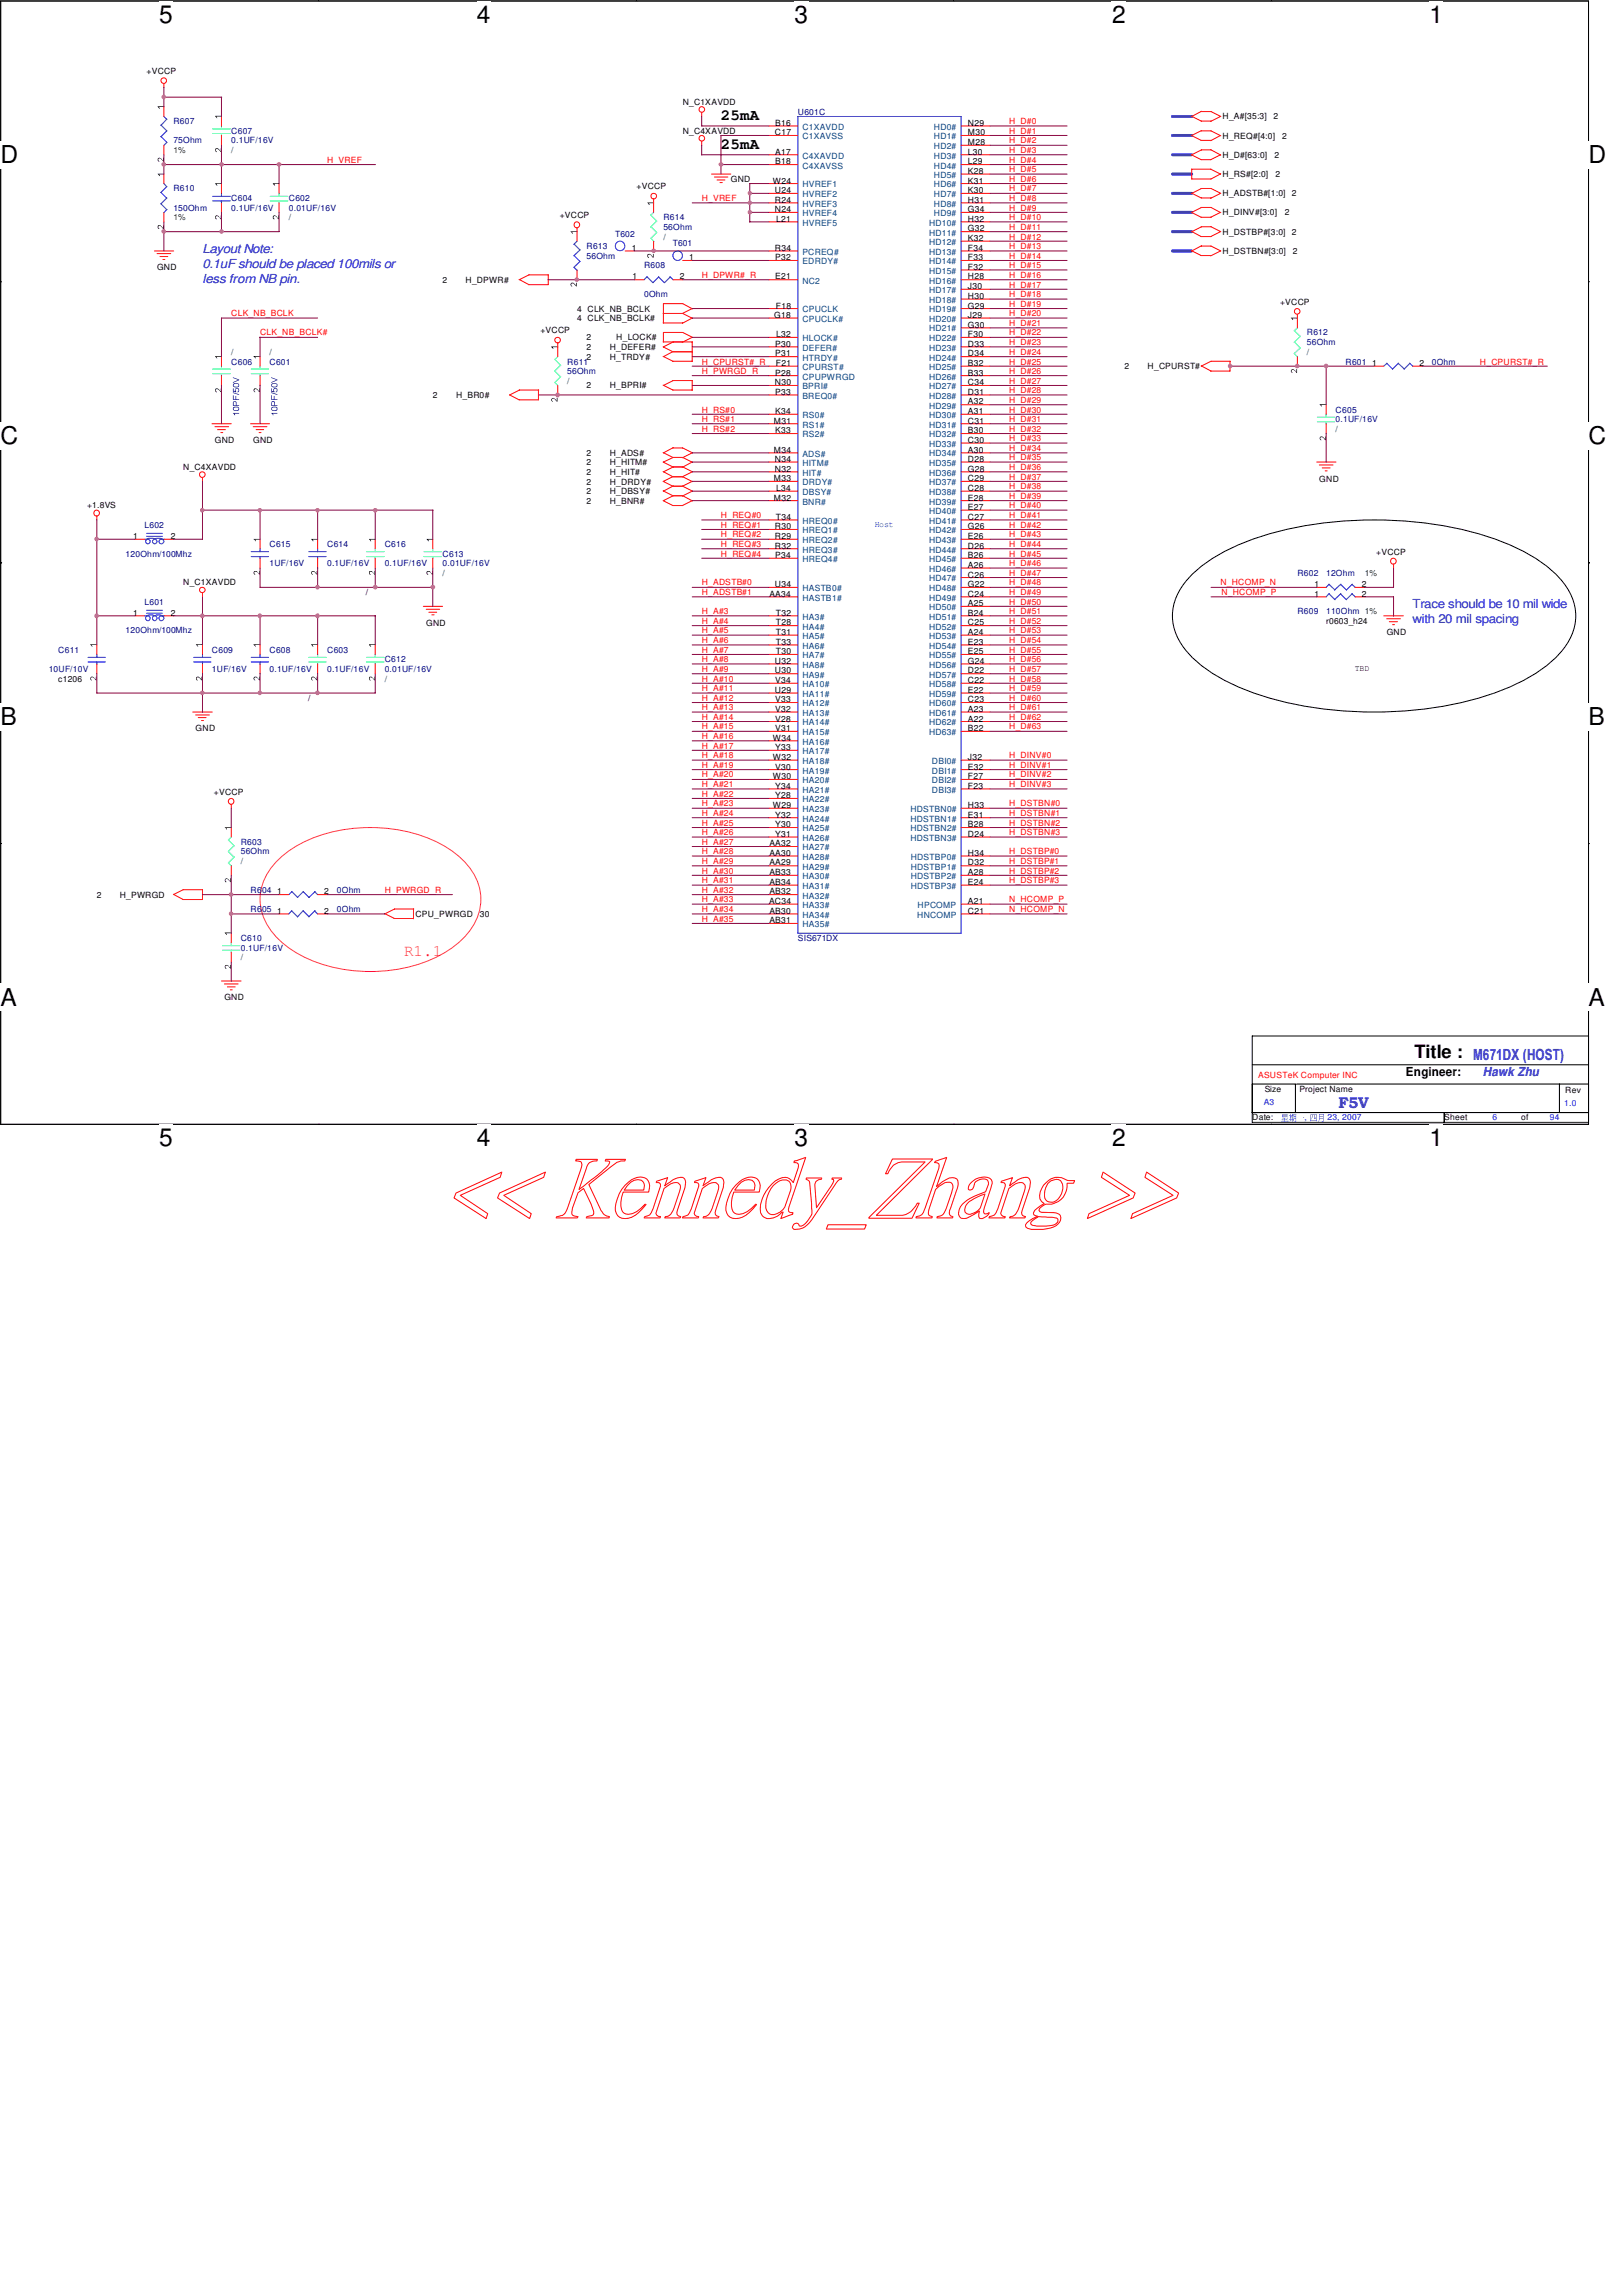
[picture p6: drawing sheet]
<svg xmlns="http://www.w3.org/2000/svg" width="210mm" height="297mm" viewBox="0 0 210 297" stroke-linecap="round" stroke-linejoin="round" font-family="sans-serif">
<defs><g id="words">
<g font-size="3.2">
<text x="20.6" y="3">5</text>
<text x="61.7" y="3">4</text>
<text x="102.8" y="3">3</text>
<text x="143.9" y="3">2</text>
<text x="185" y="3">1</text>
<text x=".1" y="21.1">D</text>
<text x="205.6" y="21.1">D</text>
<text x=".1" y="57.4">C</text>
<text x="205.6" y="57.4">C</text>
<text x=".1" y="93.8">B</text>
<text x="205.6" y="93.8">B</text>
<text x=".1" y="130.1">A</text>
<text x="205.6" y="130.1">A</text>
<text x="20.6" y="148.3">5</text>
<text x="61.7" y="148.3">4</text>
<text x="102.8" y="148.3">3</text>
<text x="143.9" y="148.3">2</text>
<text x="185" y="148.3">1</text>
</g>
<text font-size="2.4" x="183" y="136.8">Title :</text>
<text font-size="2.1" fill="#ff0080" x="52.3" y="123.7">R1.1</text>
<g font-size="2">
<text x="93.3" y="15.5">25mA</text>
<text x="93.3" y="19.2">25mA</text>
</g>
<g font-size="2" fill="#00f">
<text x="190.6" y="137.1">M671DX (HOST)</text>
<text x="173.2" y="143.3">F5V</text>
</g>
<g font-size="1.6" fill="#00f">
<text x="26.2" y="32.7">Layout Note:</text>
<text x="26.2" y="34.6">0.1uF should be placed 100mils or</text>
<text x="26.2" y="36.6">less from NB pin.</text>
<text x="182.8" y="78.7">Trace should be 10 mil wide</text>
<text x="182.8" y="80.6">with 20 mil spacing</text>
<text x="191.9" y="139.2">Hawk Zhu</text>
</g>
<text font-size="1.6" x="181.9" y="139.2">Engineer:</text>
<g font-size="1.1">
<text x="19" y="9.6">+VCCP</text>
<text x="88.3" y="13.6">N_C1XAVDD</text>
<text x="88.3" y="17.3">N_C4XAVDD</text>
<text x="100.3" y="17.5">C17</text>
<text x="100.3" y="16.3">B16</text>
<text x="125.3" y="16.3">N29</text>
<text x="125.3" y="17.5">M30</text>
<text x="158.2" y="17.9">H_REQ#[4:0]</text>
<text x="158.2" y="15.5">H_A#[35:3]</text>
<text x="164.8" y="15.5">2</text>
<text x="165.9" y="17.9">2</text>
<text x="94.6" y="23.5">GND</text>
<text x="100" y="23.7">W24</text>
<text x="100.3" y="20">A17</text>
<text x="100.3" y="21.3">B18</text>
<text x="125.3" y="18.8">M28</text>
<text x="125.3" y="20">L30</text>
<text x="125.3" y="21.3">L29</text>
<text x="125.3" y="22.5">K28</text>
<text x="125.3" y="23.7">K31</text>
<text x="158.2" y="20.4">H_D#[63:0]</text>
<text x="158.2" y="22.9">H_RS#[2:0]</text>
<text x="164.9" y="20.4">2</text>
<text x="165.1" y="22.9">2</text>
<text x="72.4" y="28.2">+VCCP</text>
<text x="82.4" y="24.5">+VCCP</text>
<text x="100.3" y="25">U24</text>
<text x="100.3" y="26.2">R24</text>
<text x="100.3" y="27.5">N24</text>
<text x="100.5" y="28.7">L21</text>
<text x="125.3" y="25">K30</text>
<text x="125.3" y="26.2">H31</text>
<text x="125.3" y="27.5">G34</text>
<text x="125.3" y="28.7">H32</text>
<text x="125.3" y="29.9">G32</text>
<text x="158.2" y="27.9">H_DINV#[3:0]</text>
<text x="158.2" y="25.4">H_ADSTB#[1:0]</text>
<text x="166.3" y="27.9">2</text>
<text x="167.2" y="25.4">2</text>
<text x="20.3" y="35">GND</text>
<text x="81.7" y="32.4">1</text>
<text x="89.2" y="33.7">1</text>
<text x="100.3" y="32.4">R34</text>
<text x="100.3" y="33.7">P32</text>
<text x="125.3" y="31.2">K32</text>
<text x="125.3" y="32.4">F34</text>
<text x="125.3" y="33.7">F33</text>
<text x="125.3" y="34.9">F32</text>
<text x="158.2" y="32.9">H_DSTBN#[3:0]</text>
<text x="158.2" y="30.4">H_DSTBP#[3:0]</text>
<text x="167.2" y="30.4">2</text>
<text x="167.3" y="32.9">2</text>
<text x="57.3" y="36.6">2</text>
<text x="60.2" y="36.6">H_DPWR#</text>
<text x="74.7" y="40.3">4 CLK_NB_BCLK</text>
<text x="74.7" y="41.6">4 CLK_NB_BCLK#</text>
<text x="81.9" y="36.2">1</text>
<text x="88" y="36.2">2</text>
<text x="100.2" y="41.1">G18</text>
<text x="100.3" y="36.2">E21</text>
<text x="100.4" y="39.9">F18</text>
<text x="125.3" y="36.2">H28</text>
<text x="125.3" y="37.4">J30</text>
<text x="125.3" y="38.7">H30</text>
<text x="125.3" y="39.9">G29</text>
<text x="125.3" y="41.1">J29</text>
<text x="165.7" y="39.5">+VCCP</text>
<text x="69.9" y="43.1">+VCCP</text>
<text x="75.9" y="45.3">2</text>
<text x="75.9" y="46.5">2</text>
<text x="75.9" y="44">2</text>
<text x="78.9" y="45.3">H_DEFER#</text>
<text x="78.9" y="46.5">H_TRDY#</text>
<text x="79.8" y="44">H_LOCK#</text>
<text x="100.3" y="46.1">P31</text>
<text x="100.3" y="44.9">P30</text>
<text x="100.4" y="47.3">F21</text>
<text x="100.5" y="43.6">L32</text>
<text x="125.3" y="42.4">G30</text>
<text x="125.3" y="43.6">F30</text>
<text x="125.3" y="44.9">D33</text>
<text x="125.3" y="46.1">D34</text>
<text x="125.3" y="47.3">B32</text>
<text x="145.5" y="47.8">2</text>
<text x="148.5" y="47.8">H_CPURST#</text>
<text x="177.6" y="47.3">1</text>
<text x="183.7" y="47.3">2</text>
<text x="56" y="51.5">2</text>
<text x="59" y="51.5">H_BR0#</text>
<text x="75.9" y="50.2">2</text>
<text x="78.9" y="50.2">H_BPRI#</text>
<text x="100.3" y="49.8">N30</text>
<text x="100.3" y="51.1">P33</text>
<text x="100.3" y="48.6">P28</text>
<text x="100.3" y="53.6">K34</text>
<text x="125.3" y="48.6">B33</text>
<text x="125.3" y="49.8">C34</text>
<text x="125.3" y="51.1">D31</text>
<text x="125.3" y="52.3">A32</text>
<text x="125.3" y="53.6">A31</text>
<text x="27.8" y="57.4">GND</text>
<text x="32.8" y="57.4">GND</text>
<text x="75.9" y="59">2</text>
<text x="78.9" y="59">H_ADS#</text>
<text x="100.2" y="54.8">M31</text>
<text x="100.2" y="58.5">M34</text>
<text x="100.3" y="59.8">N34</text>
<text x="100.3" y="56">K33</text>
<text x="125.3" y="54.8">C31</text>
<text x="125.3" y="56">B30</text>
<text x="125.3" y="57.3">C30</text>
<text x="125.3" y="58.5">A30</text>
<text x="125.3" y="59.8">D28</text>
<text x="11.3" y="65.8">+1.8VS</text>
<text x="23.7" y="60.8">N_C4XAVDD</text>
<text x="75.9" y="63.9">2</text>
<text x="75.9" y="62.7">2</text>
<text x="75.9" y="61.4">2</text>
<text x="75.9" y="65.2">2</text>
<text x="75.9" y="60.2">2</text>
<text x="78.9" y="63.9">H_DBSY#</text>
<text x="78.9" y="62.7">H_DRDY#</text>
<text x="78.9" y="61.4">H_HIT#</text>
<text x="78.9" y="65.2">H_BNR#</text>
<text x="78.9" y="60.2">H_HITM#</text>
<text x="100.2" y="62.3">M33</text>
<text x="100.2" y="64.8">M32</text>
<text x="100.3" y="61">N32</text>
<text x="100.5" y="63.5">L34</text>
<text x="125.3" y="61">G28</text>
<text x="125.3" y="62.3">C29</text>
<text x="125.3" y="63.5">C28</text>
<text x="125.3" y="64.8">E28</text>
<text x="125.3" y="66">E27</text>
<text x="170.7" y="62.3">GND</text>
<text x="17.2" y="69.7">1</text>
<text x="22.1" y="69.7">2</text>
<text x="100.3" y="68.5">R30</text>
<text x="100.3" y="69.7">R29</text>
<text x="100.3" y="71">R32</text>
<text x="100.4" y="67.2">T34</text>
<text x="125.3" y="67.2">C27</text>
<text x="125.3" y="68.5">G26</text>
<text x="125.3" y="69.7">E26</text>
<text x="125.3" y="71">D26</text>
<text x="178.1" y="71.8">+VCCP</text>
<text x="23.7" y="75.7">N_C1XAVDD</text>
<text x="47.3" y="77">/</text>
<text x="99.6" y="77.2">AA34</text>
<text x="100.3" y="75.9">U34</text>
<text x="100.3" y="72.2">P34</text>
<text x="125.3" y="72.2">B26</text>
<text x="125.3" y="73.4">A26</text>
<text x="125.3" y="74.7">C26</text>
<text x="125.3" y="75.9">G22</text>
<text x="125.3" y="77.2">C24</text>
<text x="170.1" y="77.2">1</text>
<text x="170.1" y="75.9">1</text>
<text x="176.2" y="77.2">2</text>
<text x="176.2" y="75.9">2</text>
<text x="17.2" y="79.7">1</text>
<text x="22.1" y="79.7">2</text>
<text x="55.2" y="80.9">GND</text>
<text x="100.4" y="79.7">T32</text>
<text x="100.4" y="80.9">T28</text>
<text x="100.4" y="82.2">T31</text>
<text x="100.4" y="83.4">T33</text>
<text x="125.3" y="78.4">A25</text>
<text x="125.3" y="79.7">B24</text>
<text x="125.3" y="80.9">C25</text>
<text x="125.3" y="82.2">A24</text>
<text x="125.3" y="83.4">E23</text>
<text x="171.6" y="80.7">r0603_h24</text>
<text x="179.5" y="82.2">GND</text>
<text x="7.5" y="88.2">c1206</text>
<text x="100.3" y="85.9">U32</text>
<text x="100.3" y="87.1">U30</text>
<text x="100.3" y="89.6">U29</text>
<text x="100.3" y="88.4">V34</text>
<text x="100.4" y="84.6">T30</text>
<text x="125.3" y="84.6">E25</text>
<text x="125.3" y="85.9">G24</text>
<text x="125.3" y="87.1">D22</text>
<text x="125.3" y="88.4">C22</text>
<text x="125.3" y="89.6">E22</text>
<text x="175.3" y="86.8">TBD</text>
<text x="25.3" y="94.6">GND</text>
<text x="39.9" y="90.7">/</text>
<text x="100" y="95.8">W34</text>
<text x="100.3" y="90.8">V33</text>
<text x="100.3" y="92.1">V32</text>
<text x="100.3" y="93.3">V28</text>
<text x="100.3" y="94.6">V31</text>
<text x="125.3" y="90.8">C23</text>
<text x="125.3" y="92.1">A23</text>
<text x="125.3" y="93.3">A22</text>
<text x="125.3" y="94.6">B22</text>
<text x="100" y="98.3">W32</text>
<text x="100" y="100.8">W30</text>
<text x="100.3" y="97.1">Y33</text>
<text x="100.3" y="99.6">V30</text>
<text x="125.3" y="98.3">J32</text>
<text x="125.3" y="99.6">E32</text>
<text x="125.3" y="100.8">F27</text>
<text x="27.7" y="102.8">+VCCP</text>
<text x="100" y="104.5">W29</text>
<text x="100.3" y="102.1">Y34</text>
<text x="100.3" y="103.3">Y28</text>
<text x="100.3" y="105.8">Y32</text>
<text x="100.3" y="107">Y30</text>
<text x="125.3" y="102.1">F23</text>
<text x="125.3" y="104.5">H33</text>
<text x="125.3" y="105.8">E31</text>
<text x="125.3" y="107">B28</text>
<text x="99.6" y="109.5">AA32</text>
<text x="99.6" y="110.7">AA30</text>
<text x="99.6" y="112">AA29</text>
<text x="99.6" y="113.2">AB33</text>
<text x="100.3" y="108.3">Y31</text>
<text x="125.3" y="108.3">D24</text>
<text x="125.3" y="110.7">H34</text>
<text x="125.3" y="112">D32</text>
<text x="125.3" y="113.2">A28</text>
<text x="12.5" y="116.1">2</text>
<text x="15.5" y="116.1">H_PWRGD</text>
<text x="35.9" y="118.2">1</text>
<text x="35.9" y="115.7">1</text>
<text x="42" y="118.2">2</text>
<text x="42" y="115.7">2</text>
<text x="53.8" y="118.6">CPU_PWRGD</text>
<text x="62.1" y="118.6">30</text>
<text x="99.5" y="117">AC34</text>
<text x="99.6" y="114.5">AB34</text>
<text x="99.6" y="115.7">AB32</text>
<text x="99.6" y="118.2">AB30</text>
<text x="99.6" y="119.5">AB31</text>
<text x="125.3" y="114.5">E24</text>
<text x="125.3" y="117">A21</text>
<text x="125.3" y="118.2">C21</text>
<text x="29" y="129.4">GND</text>
<text x="163.7" y="141.3">Size</text>
<text x="168.1" y="141.3">Project Name</text>
<text x="202.6" y="141.4">Rev</text>
<text x="162.1" y="144.9">Date:</text>
<text x="186.9" y="144.9">Sheet</text>
<text x="196.8" y="144.9">of</text>
</g>
<g font-size="1.1" fill="#000080">
<text x="22.4" y="16.1">R607</text>
<text x="29.9" y="17.3">C607</text>
<text x="103.3" y="14.8">U601C</text>
<text x="22.4" y="18.5">75Ohm</text>
<text x="29.9" y="18.5">0.1UF/16V</text>
<text x="22.4" y="24.8">R610</text>
<text x="22.4" y="27.3">150Ohm</text>
<text x="29.9" y="26">C604</text>
<text x="29.9" y="27.3">0.1UF/16V</text>
<text x="37.4" y="26">C602</text>
<text x="37.4" y="27.3">0.01UF/16V</text>
<text x="85.9" y="28.5">R614</text>
<text x="85.9" y="29.7">56Ohm</text>
<text x="75.9" y="32.2">R613</text>
<text x="75.9" y="33.5">56Ohm</text>
<text x="79.6" y="30.6">T602</text>
<text x="83.4" y="34.7">R608</text>
<text x="87.1" y="31.8">T601</text>
<text x="83.4" y="38.4">0Ohm</text>
<text x="29.9" y="47.2">C606</text>
<text x="34.9" y="47.2">C601</text>
<text x="73.4" y="47.2">R611</text>
<text x="169.1" y="43.4">R612</text>
<text x="169.1" y="44.7">56Ohm</text>
<text x="174.1" y="47.2">R601</text>
<text x="185.3" y="47.2">0Ohm</text>
<text x="73.4" y="48.4">56Ohm</text>
<text x="172.8" y="53.4">C605</text>
<text x="172.8" y="54.6">0.1UF/16V</text>
<text x="18.7" y="68.3">L602</text>
<text x="34.9" y="70.8">C615</text>
<text x="42.3" y="70.8">C614</text>
<text x="49.8" y="70.8">C616</text>
<text x="16.3" y="72">120Ohm/100Mhz</text>
<text x="34.9" y="73.2">1UF/16V</text>
<text x="42.3" y="73.2">0.1UF/16V</text>
<text x="49.8" y="73.2">0.1UF/16V</text>
<text x="57.3" y="72">C613</text>
<text x="57.3" y="73.2">0.01UF/16V</text>
<text x="167.9" y="74.5">R602</text>
<text x="171.6" y="74.5">12Ohm</text>
<text x="16.3" y="82">120Ohm/100Mhz</text>
<text x="18.7" y="78.2">L601</text>
<text x="167.9" y="79.5">R609</text>
<text x="171.6" y="79.5">110Ohm 1%</text>
<text x="6.3" y="86.9">10UF/10V</text>
<text x="7.5" y="84.5">C611</text>
<text x="27.4" y="84.5">C609</text>
<text x="27.4" y="86.9">1UF/16V</text>
<text x="34.9" y="84.5">C608</text>
<text x="34.9" y="86.9">0.1UF/16V</text>
<text x="42.3" y="84.5">C603</text>
<text x="42.3" y="86.9">0.1UF/16V</text>
<text x="49.8" y="85.7">C612</text>
<text x="49.8" y="86.9">0.01UF/16V</text>
<text x="31.2" y="109.3">R603</text>
<text x="31.2" y="110.5">56Ohm</text>
<text x="32.4" y="118">R605</text>
<text x="32.4" y="115.5">R604</text>
<text x="43.6" y="118">0Ohm</text>
<text x="43.6" y="115.5">0Ohm</text>
<text x="31.2" y="121.8">C610</text>
<text x="31.2" y="123">0.1UF/16V</text>
<text x="103.3" y="121.8">SIS671DX</text>
</g>
<g font-size="1.1" fill="#004080">
<text x="103.8" y="16.8">C1XAVDD</text>
<text x="120.9" y="16.8">HD0#</text>
<text x="103.8" y="18">C1XAVSS</text>
<text x="103.8" y="20.5">C4XAVDD</text>
<text x="103.8" y="21.8">C4XAVSS</text>
<text x="120.9" y="18">HD1#</text>
<text x="120.9" y="19.3">HD2#</text>
<text x="120.9" y="20.5">HD3#</text>
<text x="120.9" y="21.8">HD4#</text>
<text x="120.9" y="23">HD5#</text>
<text x="103.8" y="24.3">HVREF1</text>
<text x="103.8" y="25.5">HVREF2</text>
<text x="103.8" y="26.8">HVREF3</text>
<text x="103.8" y="28">HVREF4</text>
<text x="103.8" y="29.2">HVREF5</text>
<text x="120.2" y="29.2">HD10#</text>
<text x="120.9" y="24.3">HD6#</text>
<text x="120.9" y="25.5">HD7#</text>
<text x="120.9" y="26.8">HD8#</text>
<text x="120.9" y="28">HD9#</text>
<text x="103.8" y="33">PCREQ#</text>
<text x="103.8" y="34.2">EDRDY#</text>
<text x="120.2" y="30.5">HD11#</text>
<text x="120.2" y="31.7">HD12#</text>
<text x="120.2" y="33">HD13#</text>
<text x="120.2" y="34.2">HD14#</text>
<text x="120.2" y="35.4">HD15#</text>
<text x="103.8" y="36.7">NC2</text>
<text x="103.8" y="40.4">CPUCLK</text>
<text x="103.8" y="41.7">CPUCLK#</text>
<text x="120.2" y="36.7">HD16#</text>
<text x="120.2" y="37.9">HD17#</text>
<text x="120.2" y="39.2">HD18#</text>
<text x="120.2" y="40.4">HD19#</text>
<text x="120.2" y="41.7">HD20#</text>
<text x="103.8" y="46.7">HTRDY#</text>
<text x="103.8" y="44.2">HLOCK#</text>
<text x="103.8" y="45.4">DEFER#</text>
<text x="103.8" y="47.9">CPURST#</text>
<text x="120.2" y="42.9">HD21#</text>
<text x="120.2" y="44.2">HD22#</text>
<text x="120.2" y="45.4">HD23#</text>
<text x="120.2" y="46.7">HD24#</text>
<text x="120.2" y="47.9">HD25#</text>
<text x="103.8" y="50.4">BPRI#</text>
<text x="103.8" y="51.6">BREQ0#</text>
<text x="103.8" y="49.1">CPUPWRGD</text>
<text x="120.2" y="49.1">HD26#</text>
<text x="120.2" y="50.4">HD27#</text>
<text x="120.2" y="51.6">HD28#</text>
<text x="120.2" y="52.9">HD29#</text>
<text x="103.8" y="54.1">RS0#</text>
<text x="103.8" y="55.3">RS1#</text>
<text x="103.8" y="56.6">RS2#</text>
<text x="103.8" y="59.1">ADS#</text>
<text x="120.2" y="54.1">HD30#</text>
<text x="120.2" y="55.3">HD31#</text>
<text x="120.2" y="56.6">HD32#</text>
<text x="120.2" y="57.8">HD33#</text>
<text x="120.2" y="59.1">HD34#</text>
<text x="103.8" y="62.8">DRDY#</text>
<text x="103.8" y="65.3">BNR#</text>
<text x="103.8" y="64.1">DBSY#</text>
<text x="103.8" y="61.6">HIT#</text>
<text x="103.8" y="60.3">HITM#</text>
<text x="120.2" y="60.3">HD35#</text>
<text x="120.2" y="61.6">HD36#</text>
<text x="120.2" y="62.8">HD37#</text>
<text x="120.2" y="64.1">HD38#</text>
<text x="120.2" y="65.3">HD39#</text>
<text x="103.8" y="67.8">HREQ0#</text>
<text x="103.8" y="69">HREQ1#</text>
<text x="103.8" y="70.3">HREQ2#</text>
<text x="103.8" y="71.5">HREQ3#</text>
<text x="120.2" y="66.5">HD40#</text>
<text x="120.2" y="67.8">HD41#</text>
<text x="120.2" y="69">HD42#</text>
<text x="120.2" y="70.3">HD43#</text>
<text x="120.2" y="71.5">HD44#</text>
<text x="103.8" y="72.7">HREQ4#</text>
<text x="103.8" y="76.5">HASTB0#</text>
<text x="103.8" y="77.7">HASTB1#</text>
<text x="120.2" y="72.7">HD45#</text>
<text x="120.2" y="74">HD46#</text>
<text x="120.2" y="75.2">HD47#</text>
<text x="120.2" y="76.5">HD48#</text>
<text x="120.2" y="77.7">HD49#</text>
<text x="103.8" y="80.2">HA3#</text>
<text x="103.8" y="81.4">HA4#</text>
<text x="103.8" y="82.7">HA5#</text>
<text x="103.8" y="83.9">HA6#</text>
<text x="120.2" y="79">HD50#</text>
<text x="120.2" y="80.2">HD51#</text>
<text x="120.2" y="81.4">HD52#</text>
<text x="120.2" y="82.7">HD53#</text>
<text x="120.2" y="83.9">HD54#</text>
<text x="103.8" y="85.2">HA7#</text>
<text x="103.8" y="86.4">HA8#</text>
<text x="103.8" y="87.7">HA9#</text>
<text x="103.8" y="88.9">HA10#</text>
<text x="120.2" y="85.2">HD55#</text>
<text x="120.2" y="86.4">HD56#</text>
<text x="120.2" y="87.7">HD57#</text>
<text x="120.2" y="88.9">HD58#</text>
<text x="103.8" y="90.2">HA11#</text>
<text x="103.8" y="91.4">HA12#</text>
<text x="103.8" y="92.6">HA13#</text>
<text x="103.8" y="93.9">HA14#</text>
<text x="103.8" y="95.1">HA15#</text>
<text x="120.2" y="90.2">HD59#</text>
<text x="120.2" y="91.4">HD60#</text>
<text x="120.2" y="92.6">HD61#</text>
<text x="120.2" y="93.9">HD62#</text>
<text x="120.2" y="95.1">HD63#</text>
<text x="103.8" y="96.4">HA16#</text>
<text x="103.8" y="97.6">HA17#</text>
<text x="103.8" y="98.8">HA18#</text>
<text x="103.8" y="100.1">HA19#</text>
<text x="103.8" y="101.3">HA20#</text>
<text x="120.6" y="98.8">DBI0#</text>
<text x="120.6" y="100.1">DBI1#</text>
<text x="120.6" y="101.3">DBI2#</text>
<text x="103.8" y="102.6">HA21#</text>
<text x="103.8" y="103.8">HA22#</text>
<text x="103.8" y="105.1">HA23#</text>
<text x="103.8" y="106.3">HA24#</text>
<text x="103.8" y="107.6">HA25#</text>
<text x="117.8" y="105.1">HDSTBN0#</text>
<text x="117.8" y="106.3">HDSTBN1#</text>
<text x="117.8" y="107.6">HDSTBN2#</text>
<text x="120.6" y="102.6">DBI3#</text>
<text x="103.8" y="108.8">HA26#</text>
<text x="103.8" y="110">HA27#</text>
<text x="103.8" y="111.3">HA28#</text>
<text x="103.8" y="112.5">HA29#</text>
<text x="103.8" y="113.7">HA30#</text>
<text x="117.8" y="108.8">HDSTBN3#</text>
<text x="117.9" y="111.3">HDSTBP0#</text>
<text x="117.9" y="112.5">HDSTBP1#</text>
<text x="117.9" y="113.7">HDSTBP2#</text>
<text x="103.8" y="115">HA31#</text>
<text x="103.8" y="116.2">HA32#</text>
<text x="103.8" y="117.5">HA33#</text>
<text x="103.8" y="118.7">HA34#</text>
<text x="103.8" y="120">HA35#</text>
<text x="117.9" y="115">HDSTBP3#</text>
<text x="118.7" y="118.7">HNCOMP</text>
<text x="118.7" y="117.5">HPCOMP</text>
</g>
<g font-size="1.1" fill="#f00">
<text x="130.6" y="17.3">H_D#1</text>
<text x="130.6" y="16.1">H_D#0</text>
<text x="42.3" y="21">H_VREF</text>
<text x="130.6" y="18.5">H_D#2</text>
<text x="130.6" y="23.5">H_D#6</text>
<text x="130.6" y="22.3">H_D#5</text>
<text x="130.6" y="21">H_D#4</text>
<text x="130.6" y="19.8">H_D#3</text>
<text x="90.8" y="26">H_VREF</text>
<text x="130.6" y="24.8">H_D#7</text>
<text x="130.6" y="28.5">H_D#10</text>
<text x="130.6" y="29.7">H_D#11</text>
<text x="130.6" y="27.3">H_D#9</text>
<text x="130.6" y="26">H_D#8</text>
<text x="90.8" y="35.9">H_DPWR#_R</text>
<text x="130.6" y="35.9">H_D#16</text>
<text x="130.6" y="34.7">H_D#15</text>
<text x="130.6" y="32.2">H_D#13</text>
<text x="130.6" y="31">H_D#12</text>
<text x="130.6" y="33.5">H_D#14</text>
<text x="29.9" y="40.9">CLK_NB_BCLK</text>
<text x="130.6" y="38.4">H_D#18</text>
<text x="130.6" y="37.2">H_D#17</text>
<text x="130.6" y="40.9">H_D#20</text>
<text x="130.6" y="39.7">H_D#19</text>
<text x="33.7" y="43.4">CLK_NB_BCLK#</text>
<text x="90.8" y="47.2">H_CPURST#_R</text>
<text x="130.6" y="43.4">H_D#22</text>
<text x="130.6" y="45.9">H_D#24</text>
<text x="130.6" y="47.2">H_D#25</text>
<text x="130.6" y="44.7">H_D#23</text>
<text x="130.6" y="42.2">H_D#21</text>
<text x="191.5" y="47.2">H_CPURST#_R</text>
<text x="90.8" y="48.4">H_PWRGD_R</text>
<text x="90.8" y="53.4">H_RS#0</text>
<text x="130.6" y="49.6">H_D#27</text>
<text x="130.6" y="48.4">H_D#26</text>
<text x="130.6" y="52.1">H_D#29</text>
<text x="130.6" y="50.9">H_D#28</text>
<text x="130.6" y="53.4">H_D#30</text>
<text x="90.8" y="55.8">H_RS#2</text>
<text x="90.8" y="54.6">H_RS#1</text>
<text x="130.6" y="58.3">H_D#34</text>
<text x="130.6" y="59.6">H_D#35</text>
<text x="130.6" y="57.1">H_D#33</text>
<text x="130.6" y="55.8">H_D#32</text>
<text x="130.6" y="54.6">H_D#31</text>
<text x="130.6" y="63.3">H_D#38</text>
<text x="130.6" y="64.6">H_D#39</text>
<text x="130.6" y="62.1">H_D#37</text>
<text x="130.6" y="65.8">H_D#40</text>
<text x="130.6" y="60.8">H_D#36</text>
<text x="93.3" y="67">H_REQ#0</text>
<text x="93.3" y="68.3">H_REQ#1</text>
<text x="93.3" y="69.5">H_REQ#2</text>
<text x="93.3" y="70.8">H_REQ#3</text>
<text x="130.6" y="67">H_D#41</text>
<text x="130.6" y="68.3">H_D#42</text>
<text x="130.6" y="70.8">H_D#44</text>
<text x="130.6" y="69.5">H_D#43</text>
<text x="90.8" y="75.7">H_ADSTB#0</text>
<text x="90.8" y="77">H_ADSTB#1</text>
<text x="93.3" y="72">H_REQ#4</text>
<text x="130.6" y="74.5">H_D#47</text>
<text x="130.6" y="73.2">H_D#46</text>
<text x="130.6" y="72">H_D#45</text>
<text x="130.6" y="77">H_D#49</text>
<text x="130.6" y="75.7">H_D#48</text>
<text x="157.9" y="75.7">N_HCOMP_N</text>
<text x="158.1" y="77">N_HCOMP_P</text>
<text x="90.8" y="79.5">H_A#3</text>
<text x="90.8" y="83.2">H_A#6</text>
<text x="90.8" y="80.7">H_A#4</text>
<text x="90.8" y="82">H_A#5</text>
<text x="130.6" y="82">H_D#53</text>
<text x="130.6" y="79.5">H_D#51</text>
<text x="130.6" y="78.2">H_D#50</text>
<text x="130.6" y="83.2">H_D#54</text>
<text x="130.6" y="80.7">H_D#52</text>
<text x="90.8" y="89.4">H_A#11</text>
<text x="90.8" y="84.5">H_A#7</text>
<text x="90.8" y="86.9">H_A#9</text>
<text x="90.8" y="88.2">H_A#10</text>
<text x="90.8" y="85.7">H_A#8</text>
<text x="130.6" y="85.7">H_D#56</text>
<text x="130.6" y="88.2">H_D#58</text>
<text x="130.6" y="89.4">H_D#59</text>
<text x="130.6" y="86.9">H_D#57</text>
<text x="130.6" y="84.5">H_D#55</text>
<text x="90.8" y="93.1">H_A#14</text>
<text x="90.8" y="94.4">H_A#15</text>
<text x="90.8" y="91.9">H_A#13</text>
<text x="90.8" y="95.6">H_A#16</text>
<text x="90.8" y="90.7">H_A#12</text>
<text x="130.6" y="90.7">H_D#60</text>
<text x="130.6" y="94.4">H_D#63</text>
<text x="130.6" y="93.1">H_D#62</text>
<text x="130.6" y="91.9">H_D#61</text>
<text x="90.8" y="101.9">H_A#21</text>
<text x="90.8" y="99.4">H_A#19</text>
<text x="90.8" y="96.9">H_A#17</text>
<text x="90.8" y="100.6">H_A#20</text>
<text x="90.8" y="98.1">H_A#18</text>
<text x="130.6" y="98.1">H_DINV#0</text>
<text x="130.6" y="101.9">H_DINV#3</text>
<text x="130.6" y="100.6">H_DINV#2</text>
<text x="130.6" y="99.4">H_DINV#1</text>
<text x="90.8" y="105.6">H_A#24</text>
<text x="90.8" y="106.8">H_A#25</text>
<text x="90.8" y="104.3">H_A#23</text>
<text x="90.8" y="103.1">H_A#22</text>
<text x="130.6" y="105.6">H_DSTBN#1</text>
<text x="130.6" y="104.3">H_DSTBN#0</text>
<text x="130.6" y="106.8">H_DSTBN#2</text>
<text x="90.8" y="113">H_A#30</text>
<text x="90.8" y="111.8">H_A#29</text>
<text x="90.8" y="109.3">H_A#27</text>
<text x="90.8" y="110.5">H_A#28</text>
<text x="90.8" y="108.1">H_A#26</text>
<text x="130.6" y="111.8">H_DSTBP#1</text>
<text x="130.6" y="110.5">H_DSTBP#0</text>
<text x="130.6" y="108.1">H_DSTBN#3</text>
<text x="130.6" y="113">H_DSTBP#2</text>
<text x="49.8" y="115.5">H_PWRGD_R</text>
<text x="90.8" y="115.5">H_A#32</text>
<text x="90.8" y="116.8">H_A#33</text>
<text x="90.8" y="118">H_A#34</text>
<text x="90.8" y="119.3">H_A#35</text>
<text x="90.8" y="114.3">H_A#31</text>
<text x="130.6" y="118">N_HCOMP_N</text>
<text x="130.6" y="116.8">N_HCOMP_P</text>
<text x="130.6" y="114.3">H_DSTBP#3</text>
<text x="162.8" y="139.5">ASUSTeK Computer INC</text>
</g>
<g font-size="1.1" fill="#008000">
<text x="22.4" y="19.8">1%</text>
<text x="29.9" y="19.8">/</text>
<text x="22.4" y="28.5">1%</text>
<text x="37.4" y="28.5">/</text>
<text x="85.9" y="31">/</text>
<text x="29.9" y="45.9">/</text>
<text x="34.9" y="45.9">/</text>
<text x="169.1" y="45.9">/</text>
<text x="73.4" y="49.6">/</text>
<text x="172.8" y="55.8">/</text>
<text x="57.3" y="74.5">/</text>
<text x="176.6" y="74.5">1%</text>
<text x="49.8" y="88.2">/</text>
<text x="31.2" y="111.8">/</text>
<text x="31.2" y="124.2">/</text>
</g>
<g font-size="1.1" fill="#00f">
<text x="113.2" y="68.2">Host</text>
<text x="163.5" y="143">A3</text>
<text x="202.4" y="143.1">1.0</text>
<text x="168.8" y="144.9">,</text>
<text x="171.8" y="144.9">23, 2007</text>
<text x="193.1" y="144.9">6</text>
<text x="200.6" y="144.9">94</text>
</g>
</g></defs>
<path d="M.1 .1h205.5v145.4h-205.5z" fill="none" stroke="#000" stroke-width=".13"/>
<g fill="#fff">
<path d="M20.6 .1h1.8v3.6h-1.8z"/>
<path d="M20.6 145.4h1.8v3.6h-1.8z"/>
</g>
<path d="M41.2 .1h.1M41.2 145.5h.1" fill="none" stroke="#000" stroke-width=".13"/>
<g fill="#fff">
<path d="M61.7 .1h1.8v3.6h-1.8z"/>
<path d="M61.7 145.4h1.8v3.6h-1.8z"/>
</g>
<path d="M82.3 .1h.1M82.3 145.5h.1" fill="none" stroke="#000" stroke-width=".13"/>
<g fill="#fff">
<path d="M102.8 .1h1.8v3.6h-1.8z"/>
<path d="M102.8 145.4h1.8v3.6h-1.8z"/>
</g>
<path d="M123.4 .1h.1M123.4 145.5h.1" fill="none" stroke="#000" stroke-width=".13"/>
<g fill="#fff">
<path d="M143.9 .1h1.8v3.6h-1.8z"/>
<path d="M143.9 145.4h1.8v3.6h-1.8z"/>
</g>
<path d="M164.5 .1h.1M164.5 145.5h.1" fill="none" stroke="#000" stroke-width=".13"/>
<g fill="#fff">
<path d="M185 .1h1.8v3.6h-1.8z"/>
<path d="M185 145.4h1.8v3.6h-1.8z"/>
<path d="M.1 18.3h2.3v3.5h-2.3z"/>
<path d="M205.5 18.3h2.4v3.5h-2.4z"/>
<path d="M.1 54.6h2.3v3.6h-2.3z"/>
<path d="M205.5 54.6h2.4v3.6h-2.4z"/>
</g>
<path d="M.1 36.4h.1M205.6 36.4h.1" fill="none" stroke="#000" stroke-width=".13"/>
<g fill="#fff">
<path d="M.1 90.9h2.1v3.6h-2.1z"/>
<path d="M205.5 90.9h2.2v3.6h-2.2z"/>
</g>
<path d="M.1 72.8h.1M205.6 72.8h.1" fill="none" stroke="#000" stroke-width=".13"/>
<g fill="#fff">
<path d="M.1 127.3h2.1v3.5h-2.1z"/>
<path d="M205.5 127.3h2.2v3.5h-2.2z"/>
</g>
<path d="M154.2 74.4a22 22 0 0 1 8.6-4.9 51.1 51.1 0 0 1 30.1 0 22 22 0 0 1 8.5 4.9 7 7 0 0 1 2.1 7.5 12.2 12.2 0 0 1-5.7 5.8 38.5 38.5 0 0 1-15.3 4.2 48.5 48.5 0 0 1-21.5-2.7 18.3 18.3 0 0 1-7.6-5.2 6.6 6.6 0 0 1 0-8.7zM.1 109.1h.1M205.6 109.1h.1" fill="none" stroke="#000" stroke-width=".13"/>
<path d="M35.9 111.4a16.4 16.4 0 0 1 10.4-4.3 19.4 19.4 0 0 1 11.7 2.7 8.6 8.6 0 0 1 4.1 5.5 6.9 6.9 0 0 1-2.1 6 16.4 16.4 0 0 1-10.4 4.3 19.2 19.2 0 0 1-11.8-2.7 8.7 8.7 0 0 1-4-5.5 6.8 6.8 0 0 1 2.1-6z" fill="none" stroke="#ff0080" stroke-width=".13"/>
<g fill="#00f">
<path d="M167.9 144.6h.8v-.1l.1 .1z"/>
<path d="M166 144.1l.5 .1zM166 144.3l.5 .1zM166 144.4l.5 .1zM166 144.1v.5zM166.5 144.1l.1 .5v-.4zM166 144.6l-.2 .3 .4-.3zM166 144.7h.7h-.1h-.1zM166 144.9h.6l-.1-.1zM166.2 144.6l.1 .5v-.5zM165.8 145v.1h1l-.1-.1z"/>
<path d="M167 144.4l.2 .1zM167 144.6l.2 .1zM167.4 144.1l.3 .1zM167.4 144.4h.3zM167.4 144.7h.3zM166.8 144.3v.1l.6-.1-.1-.1zM167 144.1v.7v-.7zM167.2 144.1l.1 .7v-.7zM166.8 144.8v.1l.6-.1-.1-.1zM167 144.9l-.2 .2 .3-.2zM167.1 144.9l.2 .1zM167.4 144.1v.7l-.1 .4 .2-.4v-.6zM167.7 144.1v.9h-.2l.1 .1h.1l.1-.9z"/>
<path d="M169.6 144.2h.7zM169.6 144.9l.7 .1zM169.6 144.2v.9zM170.3 144.2v.9l.1-.9zM169.8 144.2v.3l-.2 .3 .2-.3zM170.1 144.2v.5h.2v-.2l-.1 .2h-.1z"/>
<path d="M170.7 144.1l.5 .1zM170.7 144.4h.5zM170.7 144.7h.5zM170.7 144.1v.7l-.1 .3 .2-.3zM171.2 144.1v.9h-.2l.2 .1 .1-.1v-.8z"/>
</g>
<path d="M162.1 134h43.5v11.2h-43.5zM162.1 137.8h43.5M162.1 143.9h43.5M162.1 140.3h5.5v3.6M167.8 140.3h37.8M186.9 143.9v1.3M201.8 140.3v3.6" fill="none" stroke="#000" stroke-width=".13"/>
<g fill="none" stroke="#f00" stroke-width=".13">
<path d="M21.2 10.8v.5M90.8 14.6v.5M90.8 18.3v.5M99.5 16.3h3.8M99.5 17.5h3.8M124.4 16.3h3.7M124.4 17.5h3.7M124.4 18.8h3.7M20 32.5h2.5M20.3 32.8h1.8M20.7 33.2h1M21.1 33.6h.2"/>
<path d="M28.7 23.7v1.3M28.7 26.2v1.3M36.1 23.7v1.3M36.1 26.2v1.3M74.7 29.5v1.7M74.7 34.9v1.3M80.9 32.5h1.2M82.1 36.2h1.3M84.6 25.7v1.8M84.6 31.2v1.3M87.1 36.2h1.2M88.3 33.7h1.3"/>
<path d="M92.1 22.5h2.5M92.5 22.9h1.7M92.8 23.3h1M93.2 23.6h.3M99.5 32.5h3.8M99.5 36.2h3.8M99.5 33.7h3.8M99.5 20h3.8M99.5 21.3h3.8M99.5 39.9h3.8M99.5 23.7h3.8M99.5 25h3.8"/>
<path d="M99.5 26.2h3.8M99.5 27.5h3.8M99.5 28.7h3.8M124.4 22.5h3.7M124.4 32.5h3.7M124.4 36.2h3.7M124.4 33.7h3.7M124.4 20h3.7M124.4 21.3h3.7M124.4 39.9h3.7M124.4 23.7h3.7M124.4 25h3.7"/>
<path d="M124.4 26.2h3.7M124.4 27.5h3.7M124.4 28.7h3.7M124.4 30h3.7M124.4 31.2h3.7M124.4 34.9h3.7M124.4 37.4h3.7M124.4 38.7h3.7M27.4 54.8h2.5M27.8 55.2h1.8M28.2 55.6h1M28.6 56h.2"/>
<path d="M32.4 54.8h2.5M32.8 55.2h1.7M33.1 55.6h1M33.5 56h.3M72.2 44.4v1.7M72.2 49.9v1.2M99.5 59.8h3.8M99.5 54.8h3.8M99.5 41.1h3.8M99.5 46.1h3.8M99.5 49.9h3.8M99.5 51.1h3.8"/>
<path d="M99.5 43.6h3.8M99.5 44.9h3.8M99.5 48.6h3.8M99.5 47.4h3.8M99.5 53.6h3.8M99.5 56.1h3.8M99.5 58.6h3.8M124.4 59.8h3.7M124.4 54.8h3.7M124.4 41.1h3.7M124.4 46.1h3.7M124.4 49.9h3.7"/>
<path d="M124.4 51.1h3.7M124.4 43.6h3.7M124.4 44.9h3.7M124.4 48.6h3.7M124.4 47.4h3.7M124.4 53.6h3.7M124.4 56.1h3.7M124.4 58.6h3.7M124.4 42.4h3.7M124.4 52.4h3.7M124.4 57.3h3.7M167.9 40.7v.5"/>
<path d="M170.4 59.8h2.5M12.5 66.8v.5M26.2 61.8v.5M26.2 76.7v.5M33.7 69.8v1.2M33.7 72.2v1.3M41.1 69.8v1.2M41.1 72.2v1.3M48.6 69.8v1.2M48.6 72.2v1.3M54.8 78.4h2.5M55.2 78.8h1.7"/>
<path d="M55.5 79.2h1M55.9 79.5h.3M99.5 79.7h3.8M99.5 62.3h3.8M99.5 64.8h3.8M99.5 63.5h3.8M99.5 61h3.8M99.5 67.3h3.8M99.5 68.5h3.8M99.5 69.8h3.8M99.5 71h3.8M99.5 72.2h3.8"/>
<path d="M99.5 76h3.8M99.5 77.2h3.8M124.4 79.7h3.7M124.4 78.4h3.7M124.4 62.3h3.7M124.4 64.8h3.7M124.4 63.5h3.7M124.4 61h3.7M124.4 67.3h3.7M124.4 68.5h3.7M124.4 69.8h3.7M124.4 71h3.7"/>
<path d="M124.4 72.2h3.7M124.4 76h3.7M124.4 77.2h3.7M124.4 66h3.7M124.4 73.5h3.7M124.4 74.7h3.7M170.7 60.2h1.8M171.1 60.5h1M171.5 60.9h.2M179.1 79.7h2.5M180.3 73v.5M12.5 83.4v1.3"/>
<path d="M12.5 85.9v1.3M24.9 92.1h2.6M25.3 92.5h1.8M25.7 92.8h1M26.1 93.2h.2M33.7 83.4v1.3M33.7 85.9v1.3M41.1 83.4v1.3M41.1 85.9v1.3M48.6 83.4v1.3M48.6 85.9v1.3M99.5 92.1h3.8"/>
<path d="M99.5 80.9h3.8M99.5 82.2h3.8M99.5 83.4h3.8M99.5 84.7h3.8M99.5 85.9h3.8M99.5 87.2h3.8M99.5 88.4h3.8M99.5 89.7h3.8M99.5 90.9h3.8M99.5 93.3h3.8M99.5 94.6h3.8M99.5 95.8h3.8"/>
<path d="M99.5 97.1h3.8M99.5 98.3h3.8M99.5 99.6h3.8M124.4 92.1h3.7M124.4 80.9h3.7M124.4 82.2h3.7M124.4 83.4h3.7M124.4 84.7h3.7M124.4 85.9h3.7M124.4 87.2h3.7M124.4 88.4h3.7M124.4 89.7h3.7"/>
<path d="M124.4 90.9h3.7M124.4 93.3h3.7M124.4 94.6h3.7M124.4 98.3h3.7M124.4 99.6h3.7M179.5 80.1h1.7M179.8 80.4h1M180.2 80.8h.3M29.9 104.1v.5M99.5 100.8h3.8M99.5 102.1h3.8M99.5 103.3h3.8"/>
<path d="M99.5 104.6h3.8M99.5 105.8h3.8M99.5 107.1h3.8M99.5 108.3h3.8M99.5 109.5h3.8M99.5 110.7h3.8M99.5 112h3.8M99.5 113.2h3.8M99.5 114.5h3.8M99.5 115.7h3.8M99.5 117h3.8M99.5 118.2h3.8"/>
<path d="M99.5 119.5h3.8M124.4 100.8h3.7M124.4 102.1h3.7M124.4 104.6h3.7M124.4 105.8h3.7M124.4 107.1h3.7M124.4 108.3h3.7M124.4 110.7h3.7M124.4 112h3.7M124.4 113.2h3.7M124.4 114.5h3.7M124.4 117h3.7"/>
<path d="M124.4 118.2h3.7M28.7 126.9h2.5M29 127.3h1.8M29.4 127.7h1M29.8 128.1h.3"/>
<circle cx="21.2" cy="10.4" r=".36"/>
<circle cx="90.8" cy="14.2" r=".37"/>
<circle cx="90.8" cy="17.9" r=".37"/>
<circle cx="74.6" cy="29.1" r=".38"/>
<circle cx="84.6" cy="25.4" r=".37"/>
<circle cx="72.2" cy="44" r=".36"/>
<circle cx="167.9" cy="40.3" r=".37"/>
<circle cx="12.5" cy="66.4" r=".38"/>
<circle cx="26.2" cy="61.4" r=".37"/>
<circle cx="26.2" cy="76.3" r=".36"/>
<circle cx="180.3" cy="72.6" r=".38"/>
<circle cx="29.9" cy="103.7" r=".37"/>
</g>
<g fill="none" stroke="#00ff80" stroke-width=".13">
<path d="M35 25.4h2.3M35 26h2.3M36.1 25v.4M36.1 26v.3M84.2 30.8l.4 .4M84.2 29.3l.8 .8M84.2 27.9l.8 .7M84.6 27.5l-.4 .4M85 30.1l-.8 .8M85 28.6l-.8 .8M32.5 47.8h2.3M32.5 48.3h2.3"/>
<path d="M33.7 47.3v.5M33.7 48.3v.3M71.8 46.5l.8 .8M72.2 46.1l-.4 .4M72.6 48.7l-.8 .8 .4 .4M72.6 47.2l-.8 .8 .8 .8M47.4 71.4h2.3M47.4 72h2.3M48.6 71v.4M48.6 72v.3M40 85h2.2M40 85.6h2.2"/>
<path d="M41.1 84.6v.4M41.1 85.6v.3M47.4 85h2.3M47.4 85.6h2.3M48.6 84.6v.4M48.6 85.6v.3"/>
</g>
<g fill="#000">
<path d="M27.9 23.7h.8v.1h-.7l.2 .2h-.2zM27.9 27.9a.47 .47 0 0 1 .6 .3l.1-.3h.1v.5l-.2-.1a.34 .34 0 0 0-.6-.2v.1l.2 .2-.2-.2zM35.3 23.7h.8v.1h-.6l.1 .2h-.1zM35.3 27.9a.47 .47 0 0 1 .7 .3v-.3h.1v.5l-.2-.1a.33 .33 0 0 0-.5-.2l.1 .3-.2-.2zM73.8 29.9h.8v.1h-.6l.1 .2h-.1zM73.9 36.6a.59 .59 0 0 1 .6 .4v-.4h.1v.5l-.1-.1a.4 .4 0 0 0-.6-.3l.1 .4-.2-.3zM83.8 26.2h.8v.1h-.7l.2 .2h-.1zM83.8 32.9a.61 .61 0 0 1 .7 .3v-.3h.1v.5l-.2-.1a.34 .34 0 0 0-.5-.3l.1 .4-.2-.2zM71.3 44.8h.8v.1h-.6l.1 .2h-.1zM71.4 51.6a.48 .48 0 0 1 .7 .3v-.4v.5l-.1-.1a.44 .44 0 0 0-.5-.3l-.1 .1 .1 .3-.1-.2zM32.8 69.7h.8v.1h-.6l.1 .2h-.1zM32.9 73.9a.48 .48 0 0 1 .6 .4v-.4h.1v.5l-.1-.1a.4 .4 0 0 0-.6-.2l.1 .3-.2-.2z"/>
<path d="M40.3 69.7h.8v.1h-.7l.1 .2zM40.3 73.9a.48 .48 0 0 1 .7 .4v-.4h.1v.5l-.1-.1a.38 .38 0 0 0-.7-.2l.2 .3-.2-.2zM47.8 69.7h.8v.1h-.7l.1 .2h-.1zM47.8 73.9a.54 .54 0 0 1 .7 .4v-.4h.1v.5l-.2-.1a.43 .43 0 0 0-.6-.3v.2l.2 .2-.2-.2zM11.7 83.4h.8h-.6l.1 .3h-.1zM11.8 87.6a.59 .59 0 0 1 .6 .3v-.4h.1v.6l-.1-.1a.41 .41 0 0 0-.6-.3l.1 .4-.2-.1zM32.8 83.4h.8h-.6l.1 .3h-.1zM32.9 87.6a.59 .59 0 0 1 .6 .3v-.4h.1v.6l-.1-.1a.32 .32 0 0 0-.2-.4 .32 .32 0 0 0-.4 .2l.1 .3-.2-.3zM40.3 83.4h.8h-.7l.1 .2v.1zM40.3 87.6a.59 .59 0 0 1 .7 .3v-.4h.1v.6l-.2-.1a.4 .4 0 0 0-.5-.3l.1 .4-.2-.3zM47.8 83.4h.8h-.7l.1 .3h-.1zM47.8 87.6a.68 .68 0 0 1 .7 .3v-.4h.1v.6l-.2-.1a.38 .38 0 0 0-.6-.3v.2l.2 .2-.2-.2z"/>
</g>
<g fill="none" stroke="#00f" stroke-width=".13">
<path d="M103.3 15.1h21.1v105.6h-21.1zM27.5 25.4h2.3M27.5 26h2.3M28.7 25v.4M28.7 26v.3M74.3 34.6l.4 .4M74.3 33.1l.8 .7-.8 .8M74.3 31.6l.8 .7-.8 .8M74.7 31.2l-.4 .4M85.2 35.8l.8 .8 .7-.8M85.3 35.8l-.8 .8-.8-.8-.3 .4M86.7 35.8l.4 .4"/>
<path d="M32.5 71.4h2.3M32.5 72h2.3M33.7 71v.4M33.7 72v.3M40 71.4h2.2M40 72h2.2M41.1 71v.4M41.1 72v.3M11.4 85h2.2M11.4 85.6h2.2M12.5 84.6v.4M12.5 85.6v.3"/>
<path d="M32.5 85h2.3M32.5 85.6h2.3M33.7 84.6v.4M33.7 85.6v.3"/>
<circle cx="80.2" cy="31.8" r=".62"/>
<circle cx="87.7" cy="33.1" r=".61"/>
</g>
<g fill="#000080">
<path d="M35.1 53.4h.8v.1h-.6l.1 .2h-.1z"/>
<path d="M35.1 51.1h.1v.5h.2v-.4h.1v.4h.4v.1h-.8z"/>
<path d="M35.1 50.8l.8 .2v.1l-.8-.3z"/>
<path d="M35.1 50.2h.1v.4h.2a.28 .28 0 0 1 .2-.4 .28 .28 0 0 1 .3 .2 .28 .28 0 0 1-.2 .4v-.1a.2 .2 0 0 0 .1-.3 .2 .2 0 0 0-.3-.1l-.1 .2 .1 .3-.4-.1z"/>
<path d="M35.1 48.8l.8 .3v.1l-.8 .3v-.1l.7-.3-.7-.2z"/>
<path d="M35.2 52.7a.31 .31 0 0 0 0 .4 .31 .31 0 0 0 .3 .1l.2-.1a.28 .28 0 0 0 .2-.3 .28 .28 0 0 0-.4-.2zM35.3 52.7h.4l.1 .1a.3 .3 0 0 1-.3 .3 .3 .3 0 0 1-.3-.3z"/>
<path d="M35.1 52v.5h.8v-.1h-.3a.39 .39 0 0 0-.2-.5zM35.3 52l.2 .1v.3h-.3z"/>
<path d="M35.2 49.7a.3 .3 0 0 0 0 .3 .3 .3 0 0 0 .3 .1h.2a.28 .28 0 0 0 .2-.4 .28 .28 0 0 0-.4-.1zM35.3 49.7h.4l.1 .1a.32 .32 0 0 1-.3 .3 .32 .32 0 0 1-.3-.3z"/>
</g>
<g fill="none" stroke="#f00" stroke-width=".13">
<path d="M21.2 13.8v1.3M21.2 18.8v1.2M21.2 22.5v1.2M21.2 27.5v1.2M33.7 46.1v1.3M33.7 48.6v1.3M171.6 52.4v1.2M171.6 54.8v1.3M177.8 47.4h1.3M182.8 47.4h1.2M17.5 69.8h1.2M21.2 69.8h1.2"/>
<path d="M170.4 77.2h1.2M170.4 76h1.2M175.3 77.2h1.3M175.3 76h1.3M26.2 83.4v1.3M26.2 85.9v1.3M29.9 107.1v1.2M29.9 112v1.2M36.1 118.2h1.3M41.1 118.2h1.2M29.9 120.7v1.3M29.9 123.2v1.3"/>
</g>
<g fill="#000">
<path d="M20.4 13.8h.8h-.6l.1 .3h-.1zM20.4 22.5h.8v.1h-.6l.1 .2h-.1zM20.4 29.2a.61 .61 0 0 1 .7 .3v-.4h.1v.5l-.2-.1a.34 .34 0 0 0-.5-.2l.1 .3-.2-.1zM20.4 20.5a.52 .52 0 0 1 .7 .3v-.4h.1v.5l-.2-.1a.34 .34 0 0 0-.5-.2l.1 .3-.2-.1zM32.8 46.1h.8h-.6l.1 .3h-.1zM32.9 50.3a.59 .59 0 0 1 .6 .3v-.4h.1v.6l-.1-.1a.36 .36 0 0 0-.6-.3l.1 .4-.2-.3zM170.8 52.3h.8v.1h-.6l.1 .2h-.1zM170.9 56.5a.59 .59 0 0 1 .6 .4v-.4h.1v.5l-.2-.1a.41 .41 0 0 0-.5-.3l.1 .4-.2-.2zM25.4 83.4h.8h-.7l.1 .2v.1zM25.4 87.6a.59 .59 0 0 1 .7 .3v-.4h.1v.6l-.2-.1a.4 .4 0 0 0-.5-.3l.1 .4-.2-.1zM29.1 107h.8v.1h-.6l.1 .2h-.1zM29.2 113.7a.48 .48 0 0 1 .6 .3v-.4h.1v.5l-.1-.1a.38 .38 0 0 0-.6-.2l.1 .3h-.2v-.2z"/>
<path d="M29.1 120.6h.8v.1h-.6l.1 .2h-.1zM29.2 124.9a.37 .37 0 0 1 .5 .2l.1 .1v-.4h.1v.5l-.1-.1a.37 .37 0 0 0-.6-.2l.1 .3h-.2v-.2z"/>
</g>
<g fill="none" stroke="#00f" stroke-width=".13">
<path d="M20.8 17.7l.8 .7-.4 .4M20.8 16.2l.8 .7-.8 .8M21.2 15.1l.4 .4M21.6 15.4l-.8 .8M21.2 23.7l.4 .5M21.6 27.1l-.4 .4M21.6 25.6l-.8 .8 .8 .7M21.6 24.1l-.8 .8 .8 .8M179.5 47l.7 .8 .8-.8M179.5 47l-.4 .4M180.9 47l.8 .8M182.4 47l.4 .4"/>
<path d="M182.5 47l-.8 .8M18.7 69.8h.4M19 69.4h2M19 69h2M19 69.7h1M20.1 69.7h.9M20.8 69.8h.5M172 76.8l.8 .8M172 76.8l-.4 .4M172 75.6l.8 .7M172 75.6l-.4 .4M173.5 76.8l.7 .8"/>
<path d="M173.5 76.8l-.8 .8M173.5 75.6l-.8 .7M175 76.8l.4 .4M175 75.6l.4 .4M175 76.8l-.8 .8M175 75.6l-.8 .7-.7-.7M25.1 85h2.2M25.1 85.6h2.2M26.2 84.6v.4M26.2 85.6v.3M37.8 117.9l.7 .7M37.8 117.8l-.4 .4"/>
<path d="M39.2 117.9l.8 .7M39.2 117.8l-.7 .8M40.7 117.9l.4 .3M40.8 117.8l-.8 .8"/>
<circle cx="19.1" cy="70.1" r=".3"/>
<circle cx="20" cy="70.1" r=".3"/>
<circle cx="20.9" cy="70.1" r=".31"/>
</g>
<g fill="none" stroke="#00ff80" stroke-width=".13">
<path d="M27.5 47.8h2.3M27.5 48.3h2.3M28.7 47.3v.5M28.7 48.3v.3M170.5 54h2.2M170.5 54.6h2.2M171.6 53.6v.4M171.6 54.6v.3M29.9 108.3l-.4 .4 .8 .7M30.3 110.9l-.8 .7 .4 .4M30.3 109.4l-.8 .8 .8 .7M28.8 122.3h2.2"/>
<path d="M28.8 122.9h2.2M29.9 121.9v.4M29.9 122.9v.3"/>
</g>
<g fill="#000080">
<path d="M30.1 53.4h.8v.1h-.6l.1 .2z"/>
<path d="M30.1 51.1h.1v.5h.3v-.4h.1v.4h.3v.1h-.8z"/>
<path d="M30.1 50.8l.8 .2v.1l-.8-.3z"/>
<path d="M30.1 50.2h.1v.4h.2a.28 .28 0 0 1 .2-.4 .28 .28 0 0 1 .3 .2 .28 .28 0 0 1-.2 .4v-.1a.2 .2 0 0 0 .1-.3 .2 .2 0 0 0-.3-.1 .2 .2 0 0 0 0 .3l.1 .2-.5-.1z"/>
<path d="M30.1 48.8l.8 .3v.1l-.8 .3v-.1l.8-.3-.8-.2z"/>
<path d="M30.2 52.7a.31 .31 0 0 0 0 .4 .31 .31 0 0 0 .4 .1l.1-.1a.31 .31 0 0 0 .2-.4 .31 .31 0 0 0-.5-.1zM30.3 52.7h.4l.2 .1a.32 .32 0 0 1-.3 .3 .32 .32 0 0 1-.4-.2z"/>
<path d="M30.2 52l-.1 .5h.8v-.1h-.3l-.1-.5h-.2zM30.3 52h.2v.4h-.3z"/>
<path d="M30.2 49.6a.31 .31 0 0 0 0 .4 .31 .31 0 0 0 .4 .1h.1a.31 .31 0 0 0 .2-.4 .31 .31 0 0 0-.5-.1zM30.3 49.7h.4l.2 .1a.32 .32 0 0 1-.3 .3 .32 .32 0 0 1-.4-.3z"/>
</g>
<g fill="none" stroke="#f00" stroke-width=".13">
<path d="M28.7 15.1v1.2M28.7 17.5v1.3M154.2 17.5l1.2 .7h1.3M154.2 15l1.2 .7h1.3M155.4 19.4h1.3l1.3 .7M155.4 16.9h1.3l1.3 .7M155.4 14.4h1.3l1.3 .7M155.5 19.4l-1.3 .6M155.5 16.9l-1.3 .6M155.5 14.4l-1.3 .7M157.9 17.5l-1.2 .7M157.9 15.1l-1.2 .6"/>
<path d="M67.2 36.2l1.3-.6h2.5v1.2h-2.6M67.2 36.2l1.3 .6M89.6 39.9l-1.3 .7M89.6 40l-1.3-.7h-2.4v2.5M154.2 32.4l1.2 .7h1.3M154.2 29.9l1.2 .7h1.3M154.2 27.5l1.2 .6h1.3M154.2 25l1.2 .6h1.3M154.2 20l1.2 .7h1.3M154.2 21.9h2.5M154.2 21.9v1.3h2.5l1.3-.7M155.4 31.8h1.3l1.3 .7"/>
<path d="M155.4 29.3h1.3l1.3 .7M155.4 26.8h1.3l1.3 .7M155.4 24.4h1.3l1.3 .6M155.5 31.8l-1.3 .7M155.5 29.3l-1.3 .7M155.5 26.8l-1.3 .7M155.5 24.4l-1.3 .6M156.7 21.9l1.2 .6M157.9 32.5l-1.2 .6M157.9 30l-1.2 .6M157.9 27.5l-1.2 .6M157.9 25l-1.2 .7"/>
<path d="M157.9 20l-1.2 .7M28.7 46.1v1.3M28.7 48.6v1.3M67.2 50.5h2.5M67.2 50.5l-1.2 .6 1.2 .6h2.5v-1.2M85.8 46.1l1.3 .6h2.5M85.8 40.6h2.5l1.3 .6M85.8 41.8h2.5M85.8 59.8l1.3 .6h1.2l1.3 .6M85.8 58.5l1.3 .7h1.2l1.3 .6M85.8 44.2h3.8M85.8 44.9l1.3 .6h2.5"/>
<path d="M85.8 49.8l1.3 .7h2.5M87.1 58h1.2l1.3 .6M87.1 49.2h2.5M87.1 59.2l-1.2 .6M87.1 57.9l-1.2 .7M87.1 44.2l-1.2 .7M87.1 49.2l-1.2 .7M87.1 45.5l-1.2 .6M89.6 41.1l-1.3 .7M89.6 59.8l-1.3 .7M89.6 58.6l-1.3 .6M89.6 44.2v2.6"/>
<path d="M89.6 49.2v1.3M89.6 43.6l-1.3 .7M89.6 43.6l-1.3-.6h-2.4v1.2M155.4 47.3l1.3 .7M159.2 46.7v1.3h-2.5M159.2 46.7h-2.5l-1.3 .7M167.9 41.1v1.3M167.9 46.1v1.3M17.5 79.7h1.2M21.2 79.7h1.2M56 69.8v1.2M56 72.2v1.3"/>
<path d="M85.8 62.3l1.3 .6h1.2l1.3 .6M85.8 63.5l1.3 .6h1.2l1.3 .7M85.8 61l1.3 .7h1.2l1.3 .6M85.8 64.8l1.3 .6h1.2M87.1 62.9l-1.2 .6M87.1 61.6l-1.2 .7M87.1 60.4l-1.2 .6M87.1 64.1l-1.2 .7M89.6 63.5l-1.3 .7M89.6 62.3l-1.3 .6M89.6 61l-1.3 .7M89.6 64.8l-1.3 .6"/>
<path d="M22.4 115.7l1.3-.6h2.5v1.3h-2.5M22.4 115.7l1.3 .7M36.1 115.7h1.3M41.1 115.7h1.2M49.8 118.2l1.3 .6M51 118.8h2.5M53.5 117.6v1.3M53.6 117.6h-2.5l-1.3 .6"/>
</g>
<path d="M27.9 15h.8v.1h-.7l.2 .2h-.2zM27.9 19.2a.61 .61 0 0 1 .7 .4v-.4h.1v.5l-.2-.1a.36 .36 0 0 0-.6-.2v.2l.2 .1-.2-.2zM27.9 46.1h.8h-.7l.2 .3h-.2zM27.9 50.3a.61 .61 0 0 1 .7 .3v-.4h.1v.6l-.2-.1a.34 .34 0 0 0-.6-.3v.2l.2 .2-.2-.2zM167 41.1h.9v.1h-.6v.2zM167.1 47.8a.48 .48 0 0 1 .7 .4v-.4h.1v.5l-.2-.1a.36 .36 0 0 0-.5-.3l.1 .4-.2-.2zM55.2 69.7h.8v.1h-.6l.1 .2h-.1zM55.2 73.9a.47 .47 0 0 1 .7 .3v-.3h.1v.5l-.1-.1a.37 .37 0 0 0-.6-.2l.1 .3-.2-.2z" fill="#000"/>
<g fill="none" stroke="#00ff80" stroke-width=".13">
<path d="M27.5 16.7h2.3M27.5 17.3h2.3M28.7 16.3v.4M28.7 17.3v.3M167.5 45.8l.4 .3M167.5 44.2l.8 .8M167.5 42.8l.8 .7-.8 .8M167.9 42.4l-.4 .4M168.3 45l-.8 .8M54.9 71.4h2.2M54.9 72h2.2M56 71v.4"/>
<path d="M56 72v.3"/>
</g>
<g fill="none" stroke="#00f" stroke-width=".13">
<path d="M18.7 79.7h.4M19 79.3h2M19 79h2M19 79.6l.5-.1 .5 .1M20.1 79.6l.4-.1 .5 .1M20.8 79.7h.5M37.4 115.7l.4-.3 .7 .7M38.5 116.1l.7-.7 .8 .7M40.7 115.4l.4 .3M40.8 115.4l-.8 .7"/>
<circle cx="19.1" cy="80" r=".31"/>
<circle cx="20" cy="80" r=".31"/>
<circle cx="20.9" cy="80" r=".32"/>
</g>
<path d="M151.7 15.1h2.5M151.7 17.5h2.5M151.7 20h2.5M151.7 32.5h2.5M151.7 30h2.5M151.7 27.5h2.5M151.7 25h2.5M151.7 22.5h2.5" fill="none" stroke="#00f" stroke-width=".38"/>
<g fill="none" stroke="#800040" stroke-width=".13">
<path d="M21.2 12.6h7.5M21.2 11.3v2.5M28.7 12.6v2.5M28.7 18.8v5M90.8 15.1v1.2h8.7M90.8 18.8v1.3M99.5 17.5h-6.2v5M128.1 18.8h10M128.1 17.5h10M128.1 16.3h10M21.2 30h15M21.2 21.3h27.4"/>
<path d="M21.2 20v2.5M21.2 28.7v3.8M28.7 27.5v2.5M36.1 21.3v2.5M36.1 27.5v2.5M70.9 36.2h11.2M82.1 32.5h17.4M88.3 36.2h11.2M89.6 26.2h9.9M89.6 39.9h9.9M89.6 33.7h9.9M90.8 20h8.7"/>
<path d="M93.3 21.3h6.2M97 25h2.5M97 28.7h2.5M97 27.5h2.5M99.5 23.7h-2.5v5M128.1 25h10M128.1 36.2h10M128.1 28.7h10M128.1 30h10M128.1 34.9h10M128.1 32.5h10M128.1 38.7h10"/>
<path d="M128.1 27.5h10M128.1 23.7h10M128.1 37.4h10M128.1 22.5h10M128.1 21.3h10M128.1 31.2h10M128.1 26.2h10M128.1 20h10M128.1 39.9h10M128.1 33.7h10M28.7 49.8v5M33.6 43.6h7.5"/>
<path d="M33.7 43.6v2.5M33.7 49.8v5M41.1 41.1h-12.4v5M69.7 51.1h29.8M89.6 49.9h9.9M89.6 48.6h9.9M89.6 43.6h9.9M89.6 46.1h9.9M89.6 58.6h9.9M89.6 59.8h9.9M89.6 47.4h9.9M89.6 44.9h9.9"/>
<path d="M89.6 56.1h9.9M89.6 41.1h9.9M89.6 54.8h9.9M89.6 53.6h9.9M128.1 49.9h10M128.1 48.6h10M128.1 43.6h10M128.1 46.1h10M128.1 58.6h10M128.1 59.8h10M128.1 47.4h10M128.1 57.3h10"/>
<path d="M128.1 52.4h10M128.1 44.9h10M128.1 51.1h10M128.1 56.1h10M128.1 41.1h10M128.1 54.8h10M128.1 53.6h10M128.1 42.4h10M159.2 47.4h18.6M171.6 47.4v5M171.6 56.1v3.7M184 47.4h16.2"/>
<path d="M12.5 79.7h5M12.5 69.8h5M12.5 67.2v16.2M22.4 79.7h26.2M26.2 66h29.8M26.2 62.3v7.5h-3.8M26.2 77.2v6.2M33.7 73.5v2.5h22.3M33.7 66v3.8M33.7 79.7v3.7M41.1 66v3.8M41.1 73.4v2.6"/>
<path d="M41.1 79.7v3.7M48.6 66v3.8M48.6 73.5v2.5M48.6 79.7v3.7M56 66v3.8M56 73.5v4.9M89.6 63.5h9.9M89.6 79.7h9.9M89.6 64.8h9.9M89.6 62.3h9.9M89.6 61h9.9M89.6 77.2h9.9"/>
<path d="M89.6 76h9.9M90.8 67.3h8.7M90.8 68.5h8.7M90.8 71h8.7M90.8 72.2h8.7M90.8 69.8h8.7M128.1 63.5h10M128.1 79.7h10M128.1 78.4h10M128.1 64.8h10M128.1 67.3h10M128.1 62.3h10"/>
<path d="M128.1 74.7h10M128.1 66h10M128.1 73.5h10M128.1 68.5h10M128.1 71h10M128.1 72.2h10M128.1 61h10M128.1 77.2h10M128.1 69.8h10M128.1 76h10M156.7 77.2h13.7M156.7 76h13.7"/>
<path d="M176.6 77.2h3.7v2.5M180.3 73.5v2.5h-3.7M12.5 87.2v2.5h36.1v-2.5M26.2 87.2v5M33.7 87.1v2.6M41.1 87.2v2.5M89.6 85.9h9.9M89.6 82.2h9.9M89.6 98.3h9.9M89.6 88.4h9.9M89.6 90.9h9.9M89.6 89.7h9.9"/>
<path d="M89.6 87.2h9.9M89.6 83.4h9.9M89.6 84.7h9.9M89.6 94.6h9.9M89.6 93.3h9.9M89.6 99.6h9.9M89.6 92.1h9.9M89.6 80.9h9.9M89.6 97.1h9.9M89.6 95.8h9.9M128.1 85.9h10M128.1 82.2h10"/>
<path d="M128.1 98.3h10M128.1 88.4h10M128.1 90.9h10M128.1 89.7h10M128.1 87.2h10M128.1 83.4h10M128.1 84.7h10M128.1 94.6h10M128.1 93.3h10M128.1 99.6h10M128.1 92.1h10M128.1 80.9h10"/>
<path d="M26.2 115.7h9.9M29.9 118.2h6.2M29.9 104.6v2.5M29.9 113.2v7.5M42.3 118.2h7.5M42.3 115.7h16.2M89.6 112h9.9M89.6 105.8h9.9M89.6 118.2h9.9M89.6 110.7h9.9M89.6 104.6h9.9M89.6 117h9.9"/>
<path d="M89.6 108.3h9.9M89.6 102.1h9.9M89.6 107.1h9.9M89.6 114.5h9.9M89.6 100.8h9.9M89.6 113.2h9.9M89.6 109.5h9.9M89.6 103.3h9.9M89.6 115.7h9.9M89.6 119.5h9.9M128.1 112h10M128.1 105.8h10"/>
<path d="M128.1 118.2h10M128.1 110.7h10M128.1 104.6h10M128.1 117h10M128.1 108.3h10M128.1 102.1h10M128.1 107.1h10M128.1 114.5h10M128.1 100.8h10M128.1 113.2h10M29.9 124.5v2.5"/>
</g>
<path d="M96.9 27.3l.1-.1 .2 .1v.3h-.3z" fill-rule="evenodd" fill="#f0f"/>
<path d="M96.9 27.3l.1-.1 .2 .1v.3h-.3z" fill="none" stroke="#f0f" stroke-width=".13"/>
<path d="M74.5 36h.3l.1 .2-.1 .1-.2 .1-.1-.1z" fill-rule="evenodd" fill="#f0f"/>
<path d="M74.5 36h.3l.1 .2-.1 .1-.2 .1-.1-.1z" fill="none" stroke="#f0f" stroke-width=".13"/>
<circle cx="93.3" cy="21.3" r=".24" fill="#f0f"/>
<circle cx="93.3" cy="21.3" r=".24" fill="none" stroke="#f0f" stroke-width=".13"/>
<path d="M96.9 26.1l.1-.1 .2 .1 .1 .1-.1 .2h-.3z" fill-rule="evenodd" fill="#f0f"/>
<path d="M96.9 26.1l.1-.1 .2 .1 .1 .1-.1 .2h-.3z" fill="none" stroke="#f0f" stroke-width=".13"/>
<path d="M96.9 24.8h.3l.1 .2-.1 .2h-.2h-.1z" fill-rule="evenodd" fill="#f0f"/>
<path d="M96.9 24.8h.3l.1 .2-.1 .2h-.2h-.1z" fill="none" stroke="#f0f" stroke-width=".13"/>
<path d="M159 47.2l.2-.1 .2 .1-.1 .3h-.3z" fill-rule="evenodd" fill="#f0f"/>
<path d="M159 47.2l.2-.1 .2 .1-.1 .3h-.3z" fill="none" stroke="#f0f" stroke-width=".13"/>
<path d="M167.7 47.2l.2-.1 .2 .1-.1 .3h-.3z" fill-rule="evenodd" fill="#f0f"/>
<path d="M167.7 47.2l.2-.1 .2 .1-.1 .3h-.3z" fill="none" stroke="#f0f" stroke-width=".13"/>
<circle cx="12.5" cy="79.7" r=".25" fill="#f0f"/>
<circle cx="12.5" cy="79.7" r=".25" fill="none" stroke="#f0f" stroke-width=".13"/>
<path d="M26 89.5h.3l.1 .1-.1 .2-.1 .1-.2-.1z" fill-rule="evenodd" fill="#f0f"/>
<path d="M26 89.5h.3l.1 .1-.1 .2-.1 .1-.2-.1z" fill="none" stroke="#f0f" stroke-width=".13"/>
<circle cx="41.1" cy="79.7" r=".24" fill="#f0f"/>
<circle cx="41.1" cy="79.7" r=".24" fill="none" stroke="#f0f" stroke-width=".13"/>
<circle cx="36.1" cy="21.3" r=".24" fill="#f0f"/>
<circle cx="36.1" cy="21.3" r=".24" fill="none" stroke="#f0f" stroke-width=".13"/>
<path d="M21 21.1h.4v.3l-.3 .1-.1-.2z" fill-rule="evenodd" fill="#f0f"/>
<path d="M21 21.1h.4v.3l-.3 .1-.1-.2z" fill="none" stroke="#f0f" stroke-width=".13"/>
<path d="M28.5 21.1h.3l.1 .2-.1 .1-.1 .1-.2-.1z" fill-rule="evenodd" fill="#f0f"/>
<path d="M28.5 21.1h.3l.1 .2-.1 .1-.1 .1-.2-.1z" fill="none" stroke="#f0f" stroke-width=".13"/>
<circle cx="33.6" cy="79.7" r=".25" fill="#f0f"/>
<circle cx="33.6" cy="79.7" r=".25" fill="none" stroke="#f0f" stroke-width=".13"/>
<circle cx="26.2" cy="79.7" r=".25" fill="#f0f"/>
<circle cx="26.2" cy="79.7" r=".25" fill="none" stroke="#f0f" stroke-width=".13"/>
<path d="M28.5 29.8h.3l.1 .1-.1 .2-.1 .1-.2-.1z" fill-rule="evenodd" fill="#f0f"/>
<path d="M28.5 29.8h.3l.1 .1-.1 .2-.1 .1-.2-.1z" fill="none" stroke="#f0f" stroke-width=".13"/>
<path d="M29.7 115.5h.2l.2 .1v.3h-.4z" fill-rule="evenodd" fill="#f0f"/>
<path d="M29.7 115.5h.2l.2 .1v.3h-.4z" fill="none" stroke="#f0f" stroke-width=".13"/>
<path d="M21 29.8h.4v.3h-.3l-.1-.2z" fill-rule="evenodd" fill="#f0f"/>
<path d="M21 29.8h.4v.3h-.3l-.1-.2z" fill="none" stroke="#f0f" stroke-width=".13"/>
<path d="M21 12.4h.4v.3h-.3l-.1-.2z" fill-rule="evenodd" fill="#f0f"/>
<path d="M21 12.4h.4v.3h-.3l-.1-.2z" fill="none" stroke="#f0f" stroke-width=".13"/>
<path d="M33.5 89.5h.3l.1 .1-.1 .2-.2 .1-.1-.1z" fill-rule="evenodd" fill="#f0f"/>
<path d="M33.5 89.5h.3l.1 .1-.1 .2-.2 .1-.1-.1z" fill="none" stroke="#f0f" stroke-width=".13"/>
<path d="M40.9 89.5h.4v.3h-.3l-.1-.2z" fill-rule="evenodd" fill="#f0f"/>
<path d="M40.9 89.5h.4v.3h-.3l-.1-.2z" fill="none" stroke="#f0f" stroke-width=".13"/>
<path d="M29.7 118h.4v.2v.2h-.2h-.2z" fill-rule="evenodd" fill="#f0f"/>
<path d="M29.7 118h.4v.2v.2h-.2h-.2z" fill="none" stroke="#f0f" stroke-width=".13"/>
<path d="M84.4 32.3h.4v.1v.2l-.2 .1-.2-.1z" fill-rule="evenodd" fill="#f0f"/>
<path d="M84.4 32.3h.4v.1v.2l-.2 .1-.2-.1z" fill="none" stroke="#f0f" stroke-width=".13"/>
<circle cx="72.2" cy="51.1" r=".24" fill="#f0f"/>
<circle cx="72.2" cy="51.1" r=".24" fill="none" stroke="#f0f" stroke-width=".13"/>
<path d="M171.4 47.2l.2-.1 .2 .1v.3h-.4z" fill-rule="evenodd" fill="#f0f"/>
<path d="M171.4 47.2l.2-.1 .2 .1v.3h-.4z" fill="none" stroke="#f0f" stroke-width=".13"/>
<path d="M26 65.8h.3l.1 .2-.1 .2-.1 .1-.2-.1z" fill-rule="evenodd" fill="#f0f"/>
<path d="M26 65.8h.3l.1 .2-.1 .2-.1 .1-.2-.1z" fill="none" stroke="#f0f" stroke-width=".13"/>
<path d="M12.3 69.6h.4v.1v.2l-.2 .1-.2-.1z" fill-rule="evenodd" fill="#f0f"/>
<path d="M12.3 69.6h.4v.1v.2l-.2 .1-.2-.1z" fill="none" stroke="#f0f" stroke-width=".13"/>
<circle cx="48.6" cy="66" r=".24" fill="#f0f"/>
<circle cx="48.6" cy="66" r=".24" fill="none" stroke="#f0f" stroke-width=".13"/>
<circle cx="48.6" cy="76" r=".24" fill="#f0f"/>
<circle cx="48.6" cy="76" r=".24" fill="none" stroke="#f0f" stroke-width=".13"/>
<path d="M40.9 75.8h.4v.3l-.3 .1-.1-.3z" fill-rule="evenodd" fill="#f0f"/>
<path d="M40.9 75.8h.4v.3l-.3 .1-.1-.3z" fill="none" stroke="#f0f" stroke-width=".13"/>
<circle cx="56" cy="76" r=".24" fill="#f0f"/>
<circle cx="56" cy="76" r=".24" fill="none" stroke="#f0f" stroke-width=".13"/>
<path d="M40.9 65.8h.4v.4h-.3l-.1-.2z" fill-rule="evenodd" fill="#f0f"/>
<path d="M40.9 65.8h.4v.4h-.3l-.1-.2z" fill="none" stroke="#f0f" stroke-width=".13"/>
<path d="M33.5 65.8h.3l.1 .2-.1 .2-.2 .1-.1-.1z" fill-rule="evenodd" fill="#f0f"/>
<path d="M33.5 65.8h.3l.1 .2-.1 .2-.2 .1-.1-.1z" fill="none" stroke="#f0f" stroke-width=".13"/>
<g fill="none" stroke="#f00" stroke-width=".13">
<path d="M59 154.3l5.9-2.7-.2 .7-5.1 2.3 3.5 2.4-.2 .6-4.1-2.6zM64.6 154.3l6-2.7-.2 .7-5.2 2.3 3.5 2.4-.2 .6-4.1-2.6zM74.5 150h2.8v.2a1.16 1.16 0 0 0-1.4 1l-1 2.7 2-1.5a8.9 8.9 0 0 0 2-1.9v-.2l-.1-.1h-.5l.1-.2h2.5v.2a2.34 2.34 0 0 0-1.9 .8l-2.8 2.2 1.7 3.6a1.03 1.03 0 0 0 1 .6l-.1 .2h-2.9v-.2l.9-.2v-.2a5.2 5.2 0 0 0-.6-1.9l-.7-1.3-.7 .5-.8 2.3a.49 .49 0 0 0 0 .5 .49 .49 0 0 0 .5 .3h.3l-.1 .2h-2.7l.1-.2a1.37 1.37 0 0 0 1.4-1.2l1.7-5a.78 .78 0 0 0-.1-.9l-.6-.1zM80.9 153.3a2.45 2.45 0 0 1 2.6-.9 1.16 1.16 0 0 1 .5 1.4l-.1 .4h-3.3a3.3 3.3 0 0 0 0 2.6 1.06 1.06 0 0 0 1.2 .2l.6-.2 1.1-1h.1a4.5 4.5 0 0 1-2.3 1.8 1.27 1.27 0 0 1-1.7-1.4 5.6 5.6 0 0 1 1.3-2.9zM81.6 153a1.05 1.05 0 0 1 1.8 .2l-.1 .8h-2.5zM85 152.8l1.4-.4-.4 1 .7-.5a1.82 1.82 0 0 1 1.8-.5 .82 .82 0 0 1 .2 .8l-.1 .4-1 3.3v.2l.2 .2 .3 .1-.1 .2h-2l.1-.2a1.27 1.27 0 0 0 1.1-1.1l.8-2.4a.65 .65 0 0 0-.1-.8 .65 .65 0 0 0-.8-.1l-.3 .2-.9 .6-1 3.2 .3 .4h.3l-.1 .2h-2v-.2a.89 .89 0 0 0 1-.7l1.1-3.2v-.3l-.2-.2h-.4zM89.9 152.8l1.5-.4-.4 1 .7-.5a1.82 1.82 0 0 1 1.7-.5 .82 .82 0 0 1 .2 .8v.4l-1.1 3.3 .1 .2 .2 .2 .2 .1v.2h-2l.1-.2a1.27 1.27 0 0 0 1.1-1.1l.8-2.4a.65 .65 0 0 0-.2-.8 .65 .65 0 0 0-.7-.1l-.4 .2-.8 .6-1.1 3.2 .3 .4h.3v.2h-2.1l.1-.2a.89 .89 0 0 0 .9-.7l1.1-3.2v-.3l-.1-.2h-.4zM95.2 153.3a2.45 2.45 0 0 1 2.6-.9 1.16 1.16 0 0 1 .5 1.4v.4h-3.3a3.3 3.3 0 0 0-.1 2.6 1.06 1.06 0 0 0 1.2 .2l.6-.2 1.1-1h.1a4.5 4.5 0 0 1-2.3 1.8 1.27 1.27 0 0 1-1.7-1.4 5.6 5.6 0 0 1 1.3-2.9zM95.9 153a1.05 1.05 0 0 1 1.8 .2l-.1 .8h-2.5zM100.1 153.4a1.65 1.65 0 0 1 2-.6 1.2 1.2 0 0 1 .2 1.2l-.7 2.2a1.77 1.77 0 0 1-2 .9 1.2 1.2 0 0 1-.5-1.2 4.1 4.1 0 0 1 1-2.5zM102.8 150.2l1.5-.5-2.3 6.8a.42 .42 0 0 0 .6 .4v.2l-1.6 .5 .3-.8h-.1a1.71 1.71 0 0 1-2.6 .5 2.33 2.33 0 0 1 0-2.2 4.6 4.6 0 0 1 2.6-2.7 1.23 1.23 0 0 1 1.5 .6l.6-2.2-.1-.3-.5-.1zM104.4 152.4h1.9v.2a.73 .73 0 0 0-.8 .8l.2 2.9 2.1-3.2a.36 .36 0 0 0 0-.5h-.1v-.2h1.2v.2h-.3l-.4 .4-3.4 5.2a2.18 2.18 0 0 1-2.1 .8l-.1-.1a.44 .44 0 0 1 .2-.6 .44 .44 0 0 1 .6 .3 1.22 1.22 0 0 0 1.3-.9 1.48 1.48 0 0 0 .3-1.4l-.2-3.3-.2-.3-.3-.1z"/>
<path d="M107.1 158.5h5l-.2 .5h-5zM115.5 149.9h5.2l-7.3 7.3h3.4a2.57 2.57 0 0 0 1.9-1.5h.3l-1 1.9h-5.6l7.3-7.3h-3a2.04 2.04 0 0 0-1.8 1.5h-.3zM121 150.2l1.5-.5-1.3 3.8 .2-.1a3.3 3.3 0 0 1 1.9-1 .76 .76 0 0 1 .7 1.1l-1.1 3.1a.55 .55 0 0 0 .4 .8v.2h-2.1l.1-.2a1.24 1.24 0 0 0 1.2-1.1l.6-2a1.27 1.27 0 0 0 .1-1.2 .87 .87 0 0 0-1.2 .1l-.9 .7-.9 2.7a.53 .53 0 0 0 .4 .8v.2h-2.1l.1-.2a1.25 1.25 0 0 0 1.1-1.1l1.8-5.2v-.3a.45 .45 0 0 0-.6-.4zM125.2 155.7l.9-.6 1.4-.6-.5 1.5a1.66 1.66 0 0 1-1.9 1 .88 .88 0 0 1 .1-1.3zM125.6 153.1a2.24 2.24 0 0 1 2.5-.7 .7 .7 0 0 1 .2 1l-1 3.2 .1 .4h.4l.2-.1a1.2 1.2 0 0 1-1.3 .7v-.2v-.7a5.4 5.4 0 0 1-1.9 .9 .76 .76 0 0 1-.7-1.1 4 4 0 0 1 2.7-2l.8-.3a1.85 1.85 0 0 0 .3-1.3 .71 .71 0 0 0-1-.3 .89 .89 0 0 0-.9 .9 .44 .44 0 0 1-.2 .4 .44 .44 0 0 1-.5-.1v-.3zM129.6 152.8l1.4-.4-.4 1 .8-.5a1.82 1.82 0 0 1 1.7-.5 .82 .82 0 0 1 .2 .8v.4l-1.1 3.3v.2l.2 .2 .3 .1-.1 .2h-2l.1-.2a1.27 1.27 0 0 0 1.1-1.1l.8-2.4a.65 .65 0 0 0-.1-.8 .65 .65 0 0 0-.8-.1l-.3 .2-.8 .6-1.1 3.2 .3 .4h.3l-.1 .2h-2l.1-.2a.89 .89 0 0 0 .9-.7l1.1-3.2v-.3l-.1-.2h-.5zM133.5 158l.9-.6 1.8 .1 .5 .1 .2 .1a.8 .8 0 0 1-.8 .8l-.3 .1a5.1 5.1 0 0 1-2.1-.1l-.3-.2zM135 153.3a2.17 2.17 0 0 1 3.1-.6h1l-.2 .4h-.8a2.42 2.42 0 0 1-2.8 2.7l-.2 .1a.93 .93 0 0 0-.6 .7l.3 .2a4.9 4.9 0 0 1 2.1 .2l.2 .1a.98 .98 0 0 1-.4 1.5l-.4 .1a6.7 6.7 0 0 1-2.8 .3 .72 .72 0 0 1-.8-.5 2.91 2.91 0 0 1 1.6-1.1l-.5-.2-.1-.2a1.33 1.33 0 0 1 .9-1l.5-.3a1.13 1.13 0 0 1-.5-1.5zM135.6 153.1a1.41 1.41 0 0 1 1.6-.4 1.96 1.96 0 0 1-.9 2.8 .89 .89 0 0 1-1.1-1.1l.1-.8zM142.7 151.6l4.2 2.7-.3 .7-5.9 2.6 .2-.6 5.3-2.4-3.7-2.3zM148.4 151.6l4.1 2.7-.2 .7-6 2.6 .3-.6 5.2-2.4-3.6-2.3z"/>
</g>
<use href="#words"/>
</svg>
